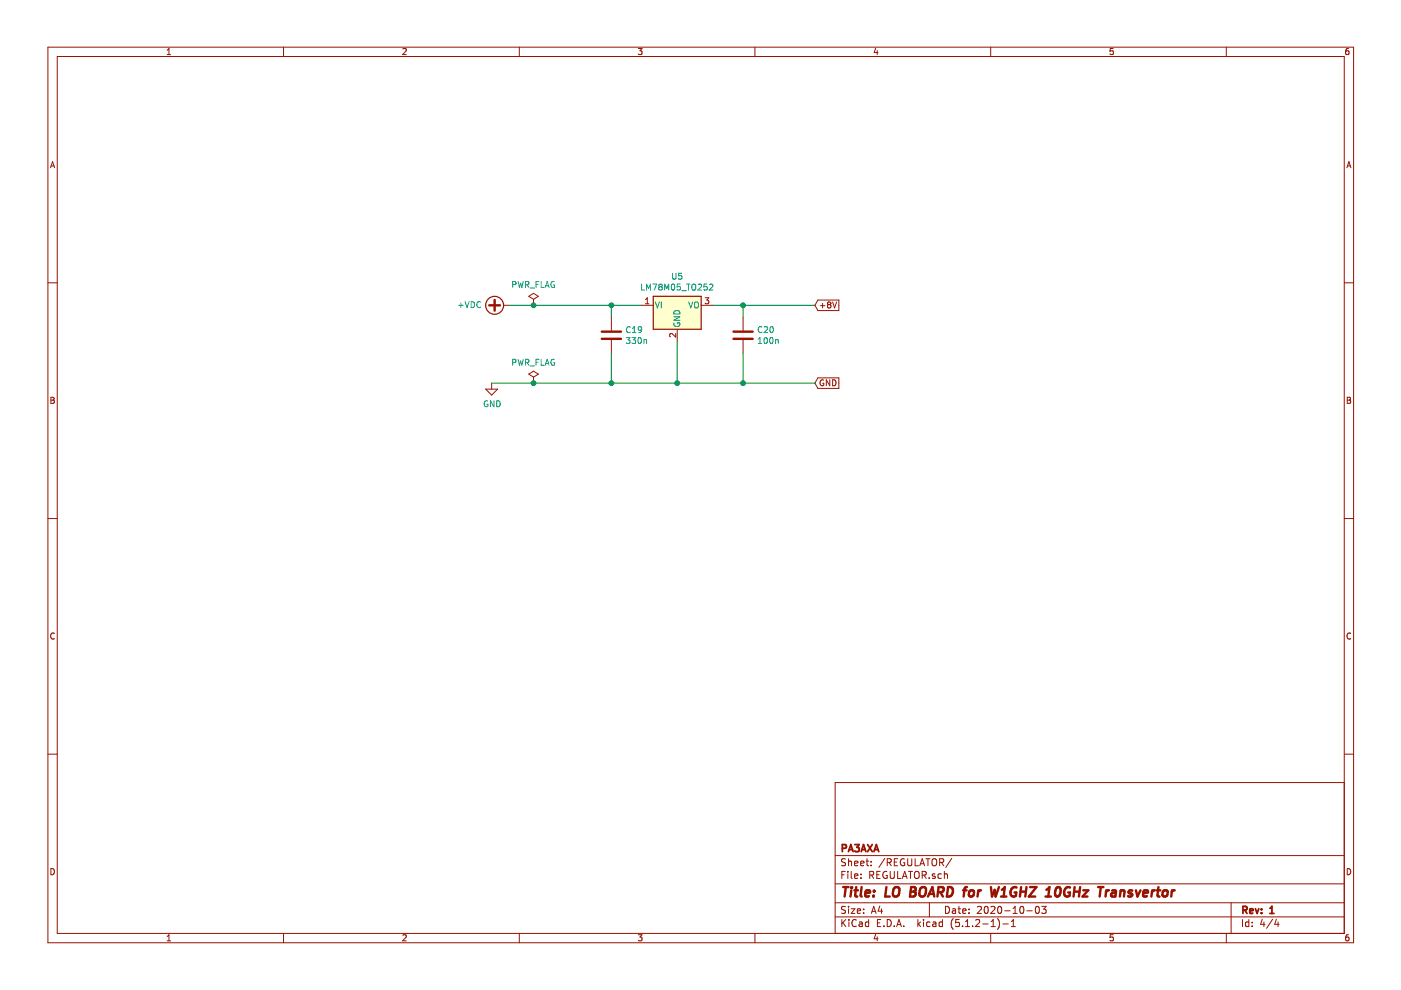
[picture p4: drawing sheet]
<svg xmlns="http://www.w3.org/2000/svg" width="297mm" height="210mm" viewBox="0 0 297 210" stroke-linecap="round" stroke-linejoin="round" font-family="sans-serif">
<path d="M138.5 62.8h10.2v7h-10.2z" fill-rule="evenodd" fill="#fffecd" stroke="#fffecd" stroke-width=".25"/>
<g fill="none" stroke="#981200" stroke-width=".25">
<path d="M138.5 62.8h10.2v7h-10.2z"/>
<circle cx="104.9" cy="64.7" r="1.9"/>
</g>
<g fill="none" stroke="#981200" stroke-width=".21">
<path d="M10.2 10h276.8v189.9h-276.8zM12.1 12h272.9v185.9h-272.9zM35.4 11.6h.8M35.4 10.6l.4-.3v1.3M60.1 10v2M85.4 10.4l.5-.1 .2 .3-.8 1h.8M110.1 10v2M135.3 10.3h.8l-.4 .5 .4 .1v.5l-.2 .2-.6-.2M160.1 10v2M185.6 10.2l-.3 .9h.9M186 10.7v.9M210 10v2"/>
<path d="M236 10.3h-.6l-.1 .6 .7-.1v.6l-.2 .2-.5-.2M260 10v2M285.9 10.3h-.4l-.1 .3-.1 .7 .2 .3 .5-.2-.1-.6h-.4l-.2 .2M10.7 35.6l.4-1.3 .5 1.3M10.8 35.2h.7M285.6 35.6l.4-1.3 .4 1.3M285.7 35.2h.6M10.2 60h1.9M285 60h2M106.8 64.7h1.2M112.1 79.3l1-.6 1 .6-1 .7zM112.1 62.8l1-.6 1 .6-1 .7z"/>
<path d="M113.1 64.7h.1M113.1 63.5v1.2M113.1 80v1.2M129.6 67.3v2.8M129.6 72.1v2.8M136 64.7h2.5M136.9 64.4h.7M136.9 63.5l.3-.4v1.3M143.3 70.7v.8l-1-.8-.3 .3 .1 .4M143.6 69.8v2.5M148.7 64.7h2.5M149.5 63.1h.8l-.4 .5 .3 .1 .1 .5-.3 .2-.5-.1"/>
<path d="M157.5 67.3v2.8M157.5 72.1v2.8M173.4 63.6h4.5v2.3h-4.5l-.6-1.2zM173.9 64.8h1M174.4 64.3v1M175.7 64.6l-.3-.3 .3-.3h.2l.3 .3-.3 .3M175.7 64.6l-.3 .2v.3l.3 .2 .4-.1 .1-.1v-.3l-.3-.2M175.7 64.6h.2M176.5 64l.4 1.3 .5-1.3M10.8 84.2h.4l.3 .3-.3 .3 .3 .3-.2 .4h-.5zM10.8 84.8h.4M103 82.5h2.5l-1.3 1.3z"/>
<path d="M104.2 81.2v1.3M113.1 81.2h.1M173.4 80.1h4.5v2.3h-4.5l-.6-1.2zM174.6 80.6a.57 .57 0 0 0-.7 .6 .57 .57 0 0 0 .8 .5v-.4h-.3M175.9 80.5v1.3l-.7-1.3v1.3M176.5 80.5a.64 .64 0 0 1 .8 .7 .64 .64 0 0 1-.8 .6zM285.6 84.2h.5l.2 .3-.2 .3 .3 .3-.2 .4h-.6zM285.6 84.8h.5M10.2 109.9h1.9M285 109.9h2M11.5 134.3a.58 .58 0 0 0-.8 .5 .58 .58 0 0 0 .8 .6M286.4 134.3a.58 .58 0 0 0-.8 .5 .58 .58 0 0 0 .8 .6"/>
<path d="M10.2 159.9h1.9M285 159.9h2M285 165.9h-107.9v32M10.8 184.2a.65 .65 0 0 1 .7 .6 .65 .65 0 0 1-.7 .7zM35.4 198.5l.4-.3v1.3M35.4 199.5h.8M60.1 197.9v2M85.4 198.3l.5-.1 .2 .3-.8 1h.8M110.1 197.9v2M135.3 198.2h.8l-.4 .5 .4 .1v.6l-.2 .1-.6-.1M160.1 197.9v2M177.1 194.4h107.9"/>
<path d="M177.1 191.4h107.9M177.1 187.4h107.9M177.1 181.4h107.9M178.5 185.5h.5M178.5 195v1.5M178.7 195.6l.6 .9M179.2 184.8h-.7v1.5M179.3 192.2h-.6l-.3 .2 .1 .4 .7 .3v.4l-.2 .2-.6-.1M179.3 182.1h-.6l-.3 .2 .1 .4 .7 .3v.4l-.2 .2-.6-.1M179.3 195l-.8 .8M179.8 184.8v.1M179.8 185.3v1"/>
<path d="M179.9 182.1v1.5M179.9 192.2v.1M179.9 192.7v1M179.9 182.7l.2-.1h.4v1M180 195v.1M180 195.5v1M180.5 192.7h.8l-.8 1h.8M180.5 184.8v1.3l.2 .2M181.2 185.8l.7-.2-.1-.3h-.4l-.2 .2 .1 .7h.5M181.2 183.1l.7-.2-.1-.3h-.4l-.2 .2 .1 .7h.5M181.5 195.1a.59 .59 0 0 0-.7 0 .59 .59 0 0 0-.2 .7 .56 .56 0 0 0 .3 .6 .56 .56 0 0 0 .6-.1M181.8 193.2l.7-.2-.1-.2-.4-.1-.2 .2v.7h.6"/>
<path d="M182.2 195.5h.6v1M182.5 183.1l.7-.2-.1-.3h-.4l-.2 .2 .1 .7h.5M182.6 186.1v.2M182.6 185.3v.2M182.8 195.8l-.5 .1-.2 .2 .2 .4 .5-.1M183.1 193.5v.2M183.1 192.8v.1M183.6 182.6h.6M183.8 182.1v1.3l.4 .2M184.2 195.5h-.5l-.2 .2v.6l.2 .2 .5-.1M184.2 195v1.5M184.4 185.5h.7l.1-.6-.2-.1h-.6v1.5"/>
<path d="M184.7 183.4v.2M184.7 182.6v.2M184.8 193.7l.4-1.5 .5 1.5M184.8 185.5l.4 .8M184.9 193.2h.7M185.6 198.1l-.3 .9h.9M185.9 185.5h.5M186 198.6v.9M186 195.7h.5M186.5 192.1l-.3 1.1h.9M186.6 184.8h-.7v1.5h.7M186.7 195h-.7v1.5h.7"/>
<path d="M186.9 192.7v1M187.4 196.3v.2M187.6 182l-1.3 1.9M188 184.8a.69 .69 0 0 0-.8 .7 .69 .69 0 0 0 .9 .6v-.5h-.3M188.1 182.9l.7-.1 .2-.2-.1-.4-.2-.1h-.6v1.5M188.1 195a.76 .76 0 0 1 .9 .7 .76 .76 0 0 1-.9 .8zM188.5 182.9l.5 .7M188.7 184.8v1.2l.3 .3h.3l.3-.3v-1.2M189.6 196.3v.2M189.6 182.8h.5M190.1 196.5l.5-1.5 .5 1.5M190.2 196h.8"/>
<path d="M190.3 182.1h-.7v1.5h.7M190.3 184.8v1.5h.7M191.3 186.3l.5-1.5 .5 1.5M191.5 185.8h.7M191.6 196.3v.2M191.7 182.1a.69 .69 0 0 0-.8 .7 .69 .69 0 0 0 .9 .6v-.5h-.3M192.5 182.1v1.2l.2 .3h.3l.3-.3v-1.2M192.6 184.8h.9M193 184.8v1.5M193.9 185l.3-.2a.53 .53 0 0 1 .7 .5v.5a.51 .51 0 0 1-.8 .4 1.05 1.05 0 0 1-.2-1.2zM194 182.1v1.5h.7M194.6 195v1.5"/>
<path d="M194.7 195.9l.5 .6M195 183.6l.5-1.5 .5 1.5M195.2 195.5l-.6 .5M195.2 183.1h.7M195.5 185.5h.7l.2-.2-.1-.4-.2-.1h-.6v1.5M195.8 195v.1M195.8 195.5v1M195.9 185.5l.5 .8M196.3 182.1h.9M196.7 182.1v1.5M197 186.1v.2M197 191.4v3"/>
<path d="M197.2 195.5h-.5l-.2 .2v.6l.2 .2 .5-.1M197.7 182.3a.5 .5 0 0 1 .5-.2 .5 .5 0 0 1 .4 .5v.5a.5 .5 0 0 1-.5 .5 .5 .5 0 0 1-.5-.5zM197.8 195.5h.6v1M198.2 185.3h-.3l-.2 .2v.2l.5 .1v.4h-.5M198.4 195.8l-.7 .3 .3 .4 .4-.1M199.2 182.9l.7-.1 .2-.2-.1-.4-.2-.1h-.6v1.5M199.6 185.3h-.4l-.3 .2 .1 .6 .2 .2 .4-.1M199.6 182.9l.5 .7M199.8 195.5h-.4l-.3 .2 .1 .6 .2 .2 .4-.1M199.8 195v1.5M200.2 185.4l.2-.1h.4l.1 1M200.2 184.8v1.5"/>
<path d="M200.5 192.2a.75 .75 0 0 1 .8 .7 .75 .75 0 0 1-.8 .8zM201.8 182l-1.3 1.9M202 192.8h.5l.1 .9M202.1 194.8a1.71 1.71 0 0 0 0 2.2M202.6 193l-.5 .1-.2 .2 .2 .4 .5-.1M203.1 192.7h.6M203.3 192.2v1.3l.4 .2M203.4 195h-.7l-.1 .7 .7-.1 .1 .2v.5l-.2 .2-.6-.2M204.1 196.3v.2M204.1 193.2l.7-.2-.1-.2-.4-.1-.2 .2 .1 .7h.5M204.7 196.5h.9M204.7 195.4l.4-.4v1.5"/>
<path d="M205.4 193.5v.2M205.4 192.8v.1M206.2 196.3v.2M206.9 195.1l.5-.1 .3 .1v.3l-.9 1.1h.9M207.2 192.3l.6-.1 .3 .4-.9 1.1h.9M208.4 195.9h1.1M208.8 192.3l.4-.1a.85 .85 0 0 1-.2 1.5l-.2-.2-.1-.4zM210 197.9v2M210.1 192.3l.6-.1 .3 .4-1 1.1h1M210.1 195.4l.5-.4v1.5M210.1 196.5h.9M211.5 194.8a1.71 1.71 0 0 1 0 2.2"/>
<path d="M211.7 192.2h.2a.8 .8 0 0 1 .5 .7 .8 .8 0 0 1-.5 .8 1 1 0 0 1-.2-1.5zM212.6 195.9h1.2M213 193.1h1.2M214.4 196.5h.9M214.4 195.4l.4-.4v1.5M214.8 193.7h.9M214.8 192.6l.4-.4v1.5M216.4 192.3l.2-.1a.81 .81 0 0 1 .5 .7 .81 .81 0 0 1-.5 .8l-.2-.2-.2-.4zM217.7 193.1h1.2M219.6 192.3l.4-.1a.85 .85 0 0 1-.1 1.5l-.3-.2-.1-.4zM220.9 192.2h.9l-.5 .6 .4 .1v.6l-.2 .2-.6-.2M236 198.2h-.6l-.1 .6 .7-.1v.7l-.2 .1-.5-.1"/>
<path d="M260 197.9v2M261 191.4v6.5M263.4 195v1.5M264.8 195.5h-.5l-.2 .2 .1 .7h.6M264.8 195v1.5M265.5 196.3v.2M265.5 195.5v.2M267.6 194.9l-.3 1.1h.9M268 195.5v1M269.8 194.9l-1.2 1.9M270.6 194.9l-.3 1.1h.9M271 195.5v1"/>
<path d="M285.6 184.2a.65 .65 0 0 1 .8 .6 .65 .65 0 0 1-.8 .7zM285.9 198.2h-.4l-.1 .3-.1 .7 .2 .3 .5-.1-.1-.7h-.4l-.2 .2"/>
</g>
<g fill="none" stroke="#009596" stroke-width=".21">
<path d="M109.8 59.7l.4 1.3 .2-1 .2 1 .3-1.3M114.3 59.7h-.6v1.3M114.7 59.7v1.3h.7M117.5 59.8a.59 .59 0 0 0-.7 .5 .59 .59 0 0 0 .7 .6l.1-.5h-.3M142.6 57.9v1.1l.2 .2 .4-.1 .1-.1v-1.1M144.5 57.9h-.6v.6l.2-.1 .4 .1v.6l-.2 .1-.4-.1M97.2 64.7h1M97.7 64.3v.9M98.6 63.9l.4 1.3 .5-1.3M99.9 63.9a.64 .64 0 0 1 .7 .7 .64 .64 0 0 1-.7 .6zM101.9 64.1a.56 .56 0 0 0-.8 .5 .56 .56 0 0 0 .8 .5M108.7 60.3h.6l.1-.5-.7-.1v1.3"/>
<path d="M108.7 76.8h.6l.1-.5-.7-.1v1.3M109.8 76.2l.4 1.3 .2-1 .2 1 .3-1.3M111.4 76.8h.6l.1-.5-.7-.1v1.3M111.4 60.3h.6l.1-.5-.7-.1v1.3M111.7 76.8l.4 .7M111.7 60.3l.4 .7M112.4 77.6h.9M112.4 61.1h.9M113.7 60.3h.4M113.7 76.8h.4M114.3 76.2h-.6v1.3M114.7 76.2v1.3h.7"/>
<path d="M115.6 77.5l.4-1.3 .4 1.3M115.6 61l.4-1.3 .4 1.3M115.7 77.1h.6M115.7 60.6h.6M117.5 76.3a.59 .59 0 0 0-.7 .5 .59 .59 0 0 0 .7 .6l.1-.5h-.3M132.8 71.6h.8l-.4 .4 .3 .2 .1 .4-.3 .2-.5-.1M133.6 69.4a.56 .56 0 0 0-.8 .5 .56 .56 0 0 0 .8 .5M134 71.6h.8l-.4 .4 .3 .2v.5l-.2 .1-.5-.1M134.1 70.5h.7M134.1 69.6l.4-.3v1.2M135.4 71.6h.2a.67 .67 0 0 1 .4 .6 .67 .67 0 0 1-.4 .6 .83 .83 0 0 1-.2-1.2zM136 60.2v1.3h.7"/>
<path d="M136 69.8l-.2 .2h-.4v-.6l.4-.1 .2 .2v.7l-.2 .3h-.4M136.5 72.1l.5-.1 .1 .8M136.5 72v.8M137.1 61.5v-1.3l.4 1 .4-1v1.3M138.4 60.2h.8l-.5 1.3M138.9 64l.5 1.3 .4-1.3M139.9 60.8l-.2 .2v.3l.2 .2h.4l.1-.2v-.3l-.2-.2M139.9 60.8l-.2-.3 .2-.3h.3l.2 .3-.2 .3M139.9 60.8h.3M140.2 64v1.3M140.9 61.5v-1.3l.5 1 .4-1v1.3M142.4 60.4l.2-.2a.69 .69 0 0 1 .5 .7 .69 .69 0 0 1-.5 .6l-.3-.5z"/>
<path d="M142.9 67.2h1.2l-1.2 .7h1.2M142.9 68.5a.57 .57 0 0 0 .6 .7 .57 .57 0 0 0 .5-.8h-.4v.3M143.1 66a.67 .67 0 0 1 .7-.1 .67 .67 0 0 1 .3 .7h-1.2zM144.2 60.2h-.6l-.1 .6 .2-.1 .5 .1v.6l-.2 .1-.5-.1M144.5 61.6h1M145.6 60.2h.7M146 60.2v1.3M146 64l.5 1.3 .4-1.3M146.8 60.4l.2-.2a.44 .44 0 0 1 .5 .5v.6l-.5 .2-.3-.4zM147.3 64.2l.2-.2a.44 .44 0 0 1 .6 .5l-.1 .6-.5 .2-.2-.2zM148 60.4l.5-.2 .2 .4-.7 .9h.7M149.9 60.2h-.6l-.1 .6 .5-.1 .3 .3v.3l-.3 .2-.5-.1"/>
<path d="M150.4 60.4l.5-.2 .2 .4-.7 .9h.7M160.8 72.8h.7M160.8 71.9l.3-.3v1.2M161.5 69.4a.56 .56 0 0 0-.8 .5 .56 .56 0 0 0 .8 .5M162 69.4l.5-.1 .3 .3-.8 .9h.8M162.1 71.7l.2-.1a.69 .69 0 0 1 .4 .6 .69 .69 0 0 1-.4 .6l-.3-.5zM163.3 71.7l.2-.1a.67 .67 0 0 1 .4 .6 .67 .67 0 0 1-.4 .6l-.3-.5zM163.4 69.4l.1-.1a.67 .67 0 0 1 .5 .6 .67 .67 0 0 1-.5 .6l-.3-.5zM164.5 72.1l.4-.1 .1 .8M164.5 72v.8M103.4 85a.59 .59 0 0 0-.7 .6 .59 .59 0 0 0 .7 .6v-.5h-.2M104.7 85v1.2l-.7-1.2v1.2"/>
<path d="M105.3 85a.64 .64 0 0 1 .7 .6 .64 .64 0 0 1-.7 .6z"/>
</g>
<g fill="none" stroke="#981200" stroke-width=".51">
<path d="M103.7 64.7h2.3M104.9 63.6v2.3M127.6 71.8h4.1M127.6 70.3h4.1M155.5 71.8h4.1M155.5 70.3h4.1M178.8 188.1h1.1M179.3 188.1l-.2 2M180.5 188.8l-.2 1.3M180.6 188.1l-.1 .2M180.6 188.1l.1 .1-.2 .1M181.2 188.8h.7"/>
<path d="M181.5 188.1l-.2 1.7 .1 .2 .4 .1M182.7 188.1l-.2 1.7 .2 .3M183.5 189.4l1-.2-.1-.4h-.6l-.3 .2v1h.8M185.2 189.9v.2M185.3 188.8l.1 .1-.1 .1M185.3 188.8v.2M187.9 188.1l-.2 2h.9M189.5 188.4a.69 .69 0 0 1 1.2 0 1.49 1.49 0 0 1-.6 1.7l-.6-.1a1.55 1.55 0 0 1 0-1.6zM193.1 189h.6M193.2 188.1l.8 .1 .2 .5-.5 .3 .3 .1a.56 .56 0 0 1-.3 1h-.8zM195.1 188.4a.69 .69 0 0 1 1.2 0 1.49 1.49 0 0 1-.6 1.7l-.6-.1a1.41 1.41 0 0 1 0-1.6zM196.7 190.1l1-2 .4 2"/>
<path d="M197 189.5h1M198.9 189.1l.9-.1 .3-.2-.1-.5-.2-.2h-.8l-.3 2M199.4 189.1l.5 1M201 188.1a1 1 0 0 1 1.1 .7 1 1 0 0 1-.6 1.2l-.7 .1zM204.2 188.8h.7M205 188.1l-.4 .1-.1 .2-.2 1.7M205.6 188.9l.3-.1 .5 .1v.8l-.2 .3a.49 .49 0 0 1-.8-.3zM207.4 188.8l-.1 1.3M208 188.8h-.4l-.2 .3M210.1 188.1l.2 2 .6-1.4 .2 1.4 .7-2M212.2 190.1h1.2M212.4 188.7l.6-.6-.2 2"/>
<path d="M215.5 188.2a1.02 1.02 0 0 0-1.2 .6 1.02 1.02 0 0 0 .5 1.3l.6-.2 .1-.7h-.4M216.4 189h1.1M216.5 188.1l-.3 2M217.6 188.1l-.2 2M218.4 188.1h1.3l-1.6 2h1.4M221.7 190.1h1.1M221.8 188.7l.7-.6-.2 2M224.1 188.2a.44 .44 0 0 1 .5-.1 .44 .44 0 0 1 .2 .4l-.1 1.2-.2 .3-.4 .1a1.3 1.3 0 0 1 0-1.9zM226.9 188.2a1.02 1.02 0 0 0-1.3 .6 1.02 1.02 0 0 0 .6 1.3l.6-.2v-.7h-.3M227.7 189h1.2M227.8 188.1l-.2 2M229 188.1l-.2 2"/>
<path d="M229.7 188.8h1l-1.2 1.3h1.1M232.8 188.1h1.2M233.4 188.1l-.3 2M234.5 188.8l-.1 1.3M235.1 188.8h-.4l-.2 .3M235.8 188.8h.7v1.3M236.6 189.2l-.7 .1a.4 .4 0 0 0-.3 .4 .4 .4 0 0 0 .2 .4l.7-.1M237.6 188.9l.3-.1h.4v1.3M237.6 188.8l-.2 1.3M240.1 188.8a.52 .52 0 0 0-.8 .3l.2 .3 .5 .1v.3l-.3 .3-.5-.1M240.8 188.8l.4 1.3 .6-1.3M242.4 189.4l1-.2-.1-.4h-.7l-.3 1 .3 .3 .6-.1"/>
<path d="M244.3 188.8l-.2 1.3M244.8 188.8h-.3l-.3 .3M245.3 188.8h.7M245.6 188.1l-.2 1.7 .1 .2 .3 .1M246.7 188.9l.3-.1 .5 .1v.8l-.4 .4-.6-.2zM248.5 188.8l-.2 1.3M249.1 188.8h-.4l-.2 .3"/>
</g>
<path d="M108 64.7h28M129.6 64.7v2.6M129.6 74.9v6.3M143.6 72.3v8.9M151.2 64.7h21.6M157.5 64.7v2.6M157.5 74.9v6.3M104.2 81.2h68.6" fill="none" stroke="#009300" stroke-width=".21"/>
<g fill="#009300" stroke="#009300" stroke-width=".21">
<circle cx="129.6" cy="64.7" r=".51"/>
<circle cx="157.5" cy="64.7" r=".51"/>
<circle cx="157.5" cy="81.2" r=".51"/>
<circle cx="113.1" cy="64.7" r=".51"/>
<circle cx="129.6" cy="81.2" r=".51"/>
<circle cx="113.1" cy="81.2" r=".51"/>
<circle cx="143.6" cy="81.2" r=".51"/>
</g>
<g fill="none" stroke="#981200" stroke-width=".38">
<path d="M178.6 179.9l.7-.1 .2-.2-.1-.4-.2-.1h-.6v1.5M181.2 179.1h1l-.5 .6 .4 .1v.6l-.2 .2-.7-.2M183.9 179.1l1 1.5M184.9 179.1l-1 1.5M179.9 180.6l.5-1.5 .5 1.5M180 180.1h.7M182.6 180.6l.5-1.5 .5 1.5M182.7 180.1h.7M185.3 180.6l.5-1.5 .5 1.5M185.4 180.1h.8M263.5 193l.7-.1 .2-.2-.1-.4-.2-.1h-.6v1.5M263.9 193l.5 .7"/>
<path d="M265 193.2l.7-.2-.1-.2-.4-.1-.2 .2v.7h.6M266.2 192.7l.3 1 .4-1M267.5 193.5v.2M267.5 192.8v.1M269.2 193.7h.9M269.2 192.6l.5-.4v1.5"/>
</g>
</svg>
